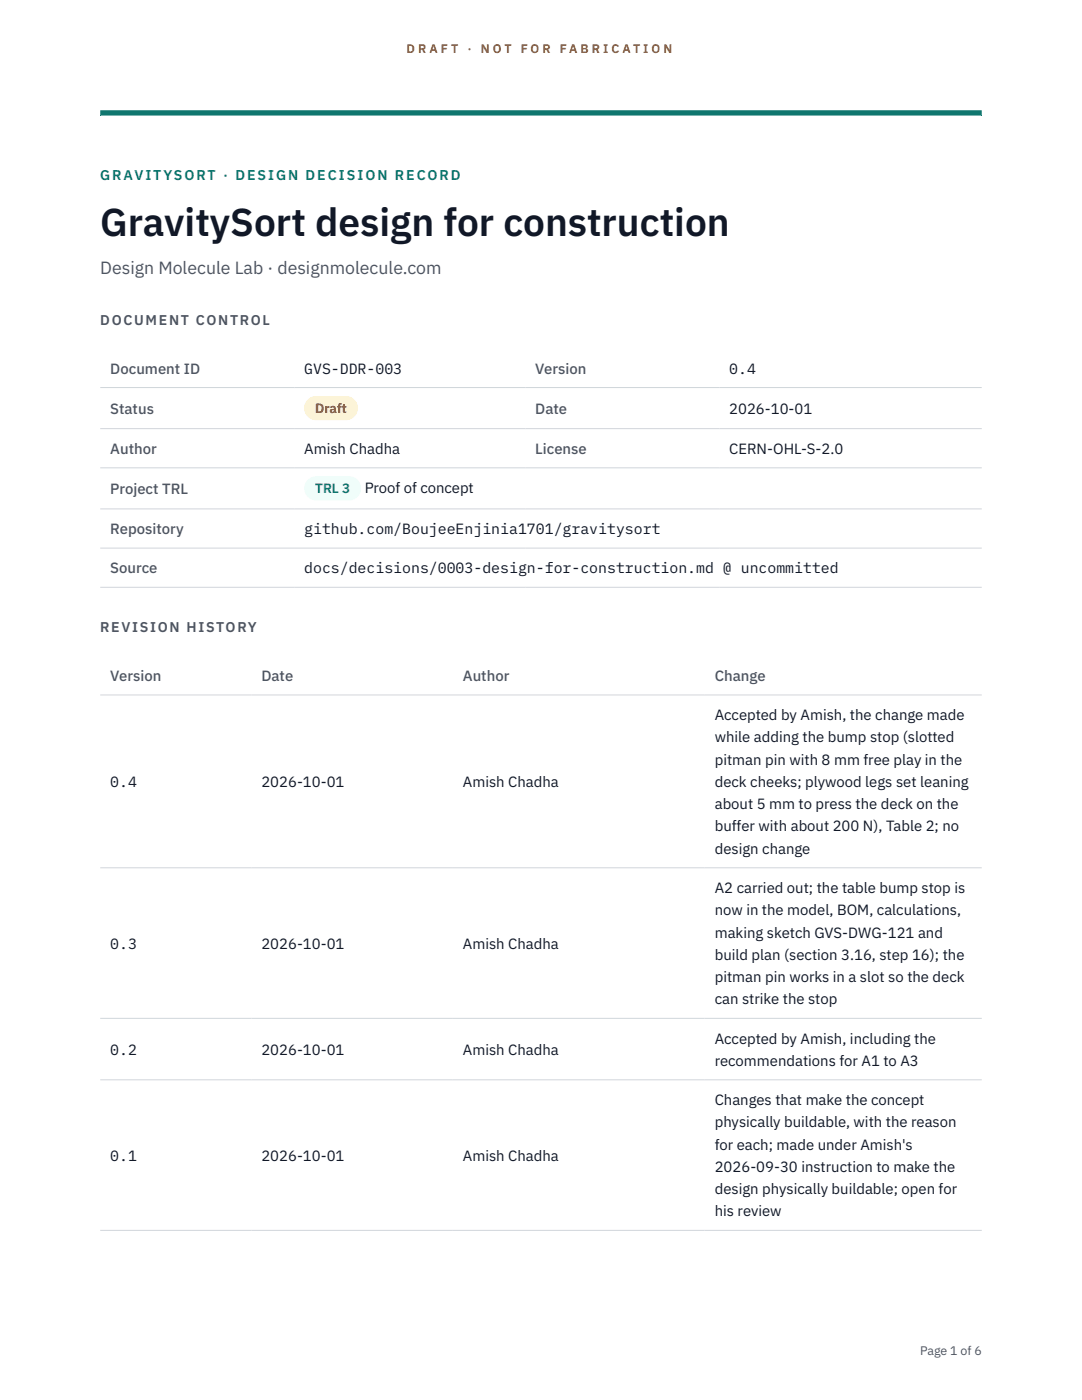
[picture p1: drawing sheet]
<svg xmlns="http://www.w3.org/2000/svg" width="216mm" height="279mm" viewBox="0 0 216 279" stroke-linecap="round" stroke-linejoin="round" font-family="sans-serif">
<defs><g id="words">
<text font-size="7.8" fill="#111827" x="20" y="47.1">GravitySort design for construction</text>
<text font-size="3.5" fill="#4b5563" x="20" y="54.6">Design Molecule Lab · designmolecule.com</text>
<g font-size="3" fill="#4b5563">
<text x="22" y="74.5">Document ID</text>
<text x="106.8" y="74.5">Version</text>
<text x="22" y="82.6">Status</text>
<text x="106.8" y="82.6">Date</text>
<text x="22" y="90.6">Author</text>
<text x="106.8" y="90.6">License</text>
<text x="22" y="98.6">Project TRL</text>
<text x="22" y="106.6">Repository</text>
<text x="22" y="114.4">Source</text>
<text x="22" y="135.9">Version</text>
<text x="52.2" y="135.9">Date</text>
<text x="92.4" y="135.9">Author</text>
<text x="142.6" y="135.9">Change</text>
</g>
<g font-size="3" fill="#111827">
<text x="60.7" y="74.5">GVS-DDR-003</text>
<text x="145.5" y="74.5">0.4</text>
<text x="145.5" y="82.6">2026-10-01</text>
<text x="60.7" y="90.6">Amish Chadha</text>
<text x="145.5" y="90.6">CERN-OHL-S-2.0</text>
<text x="72.8" y="98.5">Proof of concept</text>
<text x="60.7" y="106.6">github.com/BoujeeEnjinia1701/gravitysort</text>
<text x="60.7" y="114.4">docs/decisions/0003-design-for-construction.md @ uncommitted</text>
<text x="142.6" y="143.7">Accepted by Amish, the change made</text>
<text x="142.6" y="148.2">while adding the bump stop (slotted</text>
<text x="142.6" y="152.6">pitman pin with 8 mm free play in the</text>
<text x="22" y="157.1">0.4</text>
<text x="52.2" y="157.1">2026-10-01</text>
<text x="92.4" y="157.1">Amish Chadha</text>
<text x="142.6" y="157.1">deck cheeks; plywood legs set leaning</text>
<text x="142.6" y="161.5">about 5 mm to press the deck on the</text>
<text x="142.6" y="165.9">buffer with about 200 N), Table 2; no</text>
<text x="142.6" y="170.4">design change</text>
<text x="142.6" y="178.2">A2 carried out; the table bump stop is</text>
<text x="142.6" y="182.7">now in the model, BOM, calculations,</text>
<text x="22" y="189.3">0.3</text>
<text x="52.2" y="189.3">2026-10-01</text>
<text x="92.4" y="189.3">Amish Chadha</text>
<text x="142.6" y="187.1">making sketch GVS-DWG-121 and</text>
<text x="142.6" y="191.5">build plan (section 3.16, step 16); the</text>
<text x="142.6" y="196">pitman pin works in a slot so the deck</text>
<text x="142.6" y="200.4">can strike the stop</text>
<text x="142.6" y="208.3">Accepted by Amish, including the</text>
<text x="22" y="210.5">0.2</text>
<text x="52.2" y="210.5">2026-10-01</text>
<text x="92.4" y="210.5">Amish Chadha</text>
<text x="142.6" y="212.7">recommendations for A1 to A3</text>
<text x="142.6" y="220.5">Changes that make the concept</text>
<text x="142.6" y="225">physically buildable, with the reason</text>
<text x="22" y="231.6">0.1</text>
<text x="52.2" y="231.6">2026-10-01</text>
<text x="92.4" y="231.6">Amish Chadha</text>
<text x="142.6" y="229.4">for each; made under Amish's</text>
<text x="142.6" y="233.9">2026-09-30 instruction to make the</text>
<text x="142.6" y="238.3">design physically buildable; open for</text>
<text x="142.6" y="242.7">his review</text>
</g>
<text font-size="2.8" fill="#0f766e" x="20" y="36">GRAVITYSORT · DESIGN DECISION RECORD</text>
<g font-size="2.8" fill="#4b5563">
<text x="20" y="64.8">DOCUMENT CONTROL</text>
<text x="20" y="126.2">REVISION HISTORY</text>
</g>
<text font-size="2.7" fill="#92400e" x="62.9" y="82.5">Draft</text>
<text font-size="2.7" fill="#0f766e" x="62.9" y="98.5">TRL 3</text>
<g font-size="2.5" fill="#b45309">
<text x="81.1" y="10.5">D R A F T</text>
<text x="93.3" y="10.5">·</text>
<text x="95.9" y="10.5">N O T</text>
<text x="103.9" y="10.5">F O R</text>
<text x="111.7" y="10.5">F A B R I C A T I O N</text>
</g>
<text font-size="2.5" fill="#4b5563" x="183.6" y="270.3">Page 1 of 6</text>
</g></defs>
<path d="M20 23.1h175.9zM20 22h175.9v1.1h-175.9z" fill-rule="evenodd" fill="#0f766e"/>
<path d="M20 77.3h175.9M20 85.5h175.9M20 93.4h175.9M20 101.6h175.9M20 109.4h175.9M20 117.2h175.9M20 138.7h175.9M20 173.2h175.9M20 203.2h175.9M20 215.5h175.9M20 245.5h175.9" fill="none" stroke="#d1d5db" stroke-width=".2"/>
<path d="M60.7 79h10.7v4.9h-10.7z" fill="#fef3c7"/>
<path d="M60.7 95.1h11.4v4.8h-11.4z" fill="#f0fdfa"/>
<use href="#words"/>
</svg>
